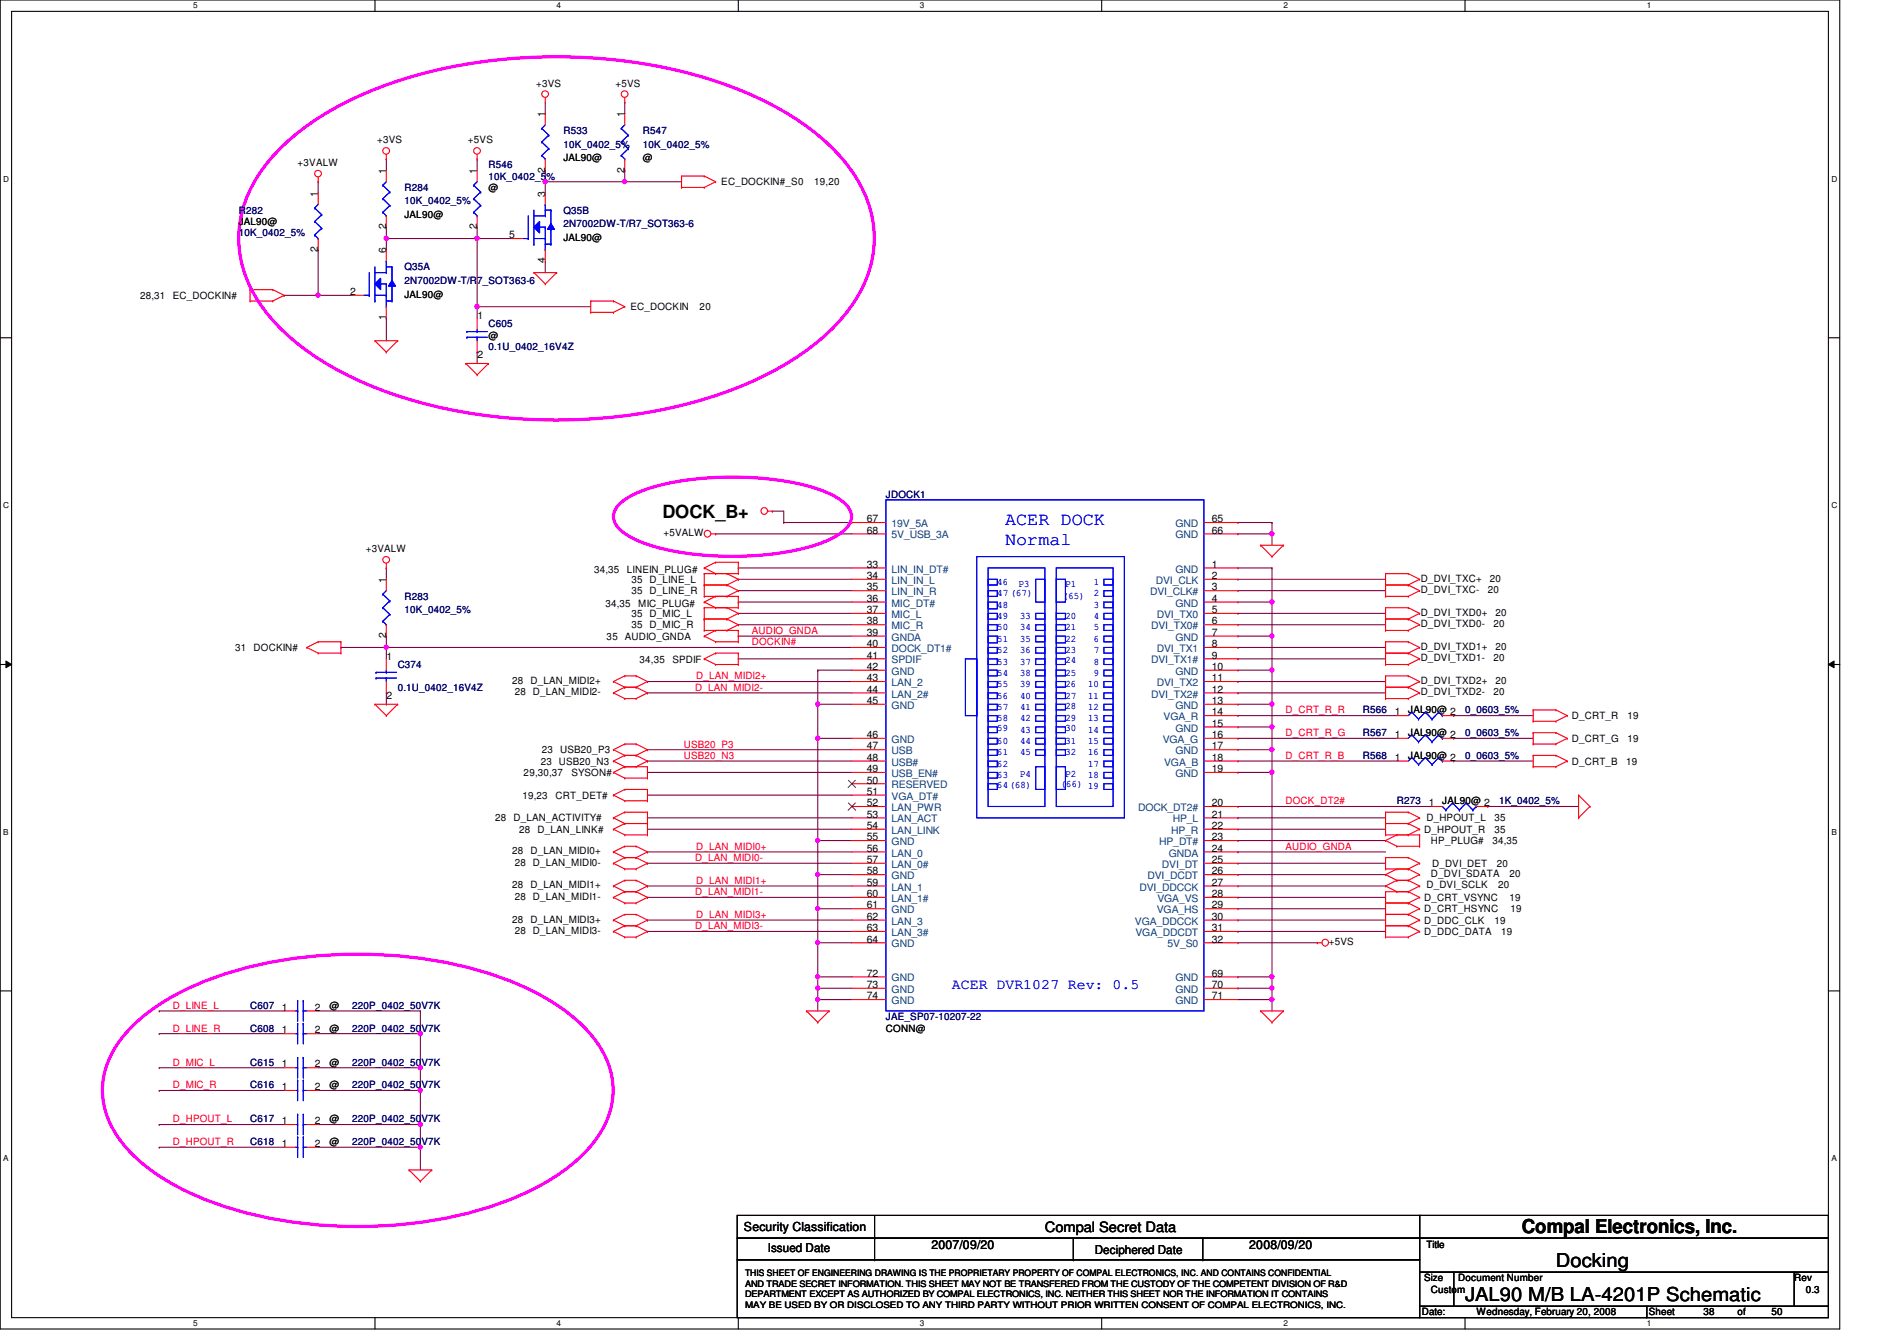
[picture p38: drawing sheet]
<svg xmlns="http://www.w3.org/2000/svg" width="297mm" height="210mm" viewBox="0 0 297 210" stroke-linecap="round" stroke-linejoin="round" font-family="sans-serif">
<defs><g id="words">
<g font-size="3">
<text x="238.3" y="193">Compal Electronics, Inc.</text>
<text x="229.4" y="203.6">JAL90 M/B LA-4201P Schematic</text>
<text x="243.6" y="198.3">Docking</text>
</g>
<text font-size="2.8" x="103.7" y="81">DOCK_B+</text>
<g font-size="2.8" fill="#00f">
<text x="157.4" y="82.3">ACER DOCK</text>
<text x="157.4" y="85.3">Normal</text>
</g>
<text font-size="2.3" fill="#00f" x="149.1" y="154.8">ACER DVR1027 Rev: 0.5</text>
<text font-size="2.2" x="163.6" y="192.8">Compal Secret Data</text>
<g font-size="1.9">
<text x="116.5" y="192.7">Security Classification</text>
<text x="120.2" y="196">Issued Date</text>
<text x="145.8" y="195.6">2007/09/20</text>
<text x="171.4" y="196.2">Deciphered Date</text>
<text x="195.6" y="195.6">2008/09/20</text>
</g>
<g font-size="1.6">
<text x="83.9" y="13.5">+3VS</text>
<text x="96.4" y="13.5">+5VS</text>
<text x="59.1" y="22.4">+3VS</text>
<text x="73.3" y="22.4">+5VS</text>
<text x="85.3" y="18.3" transform="rotate(-90 85.3 18.3)">1</text>
<text x="97.8" y="18.3" transform="rotate(-90 97.8 18.3)">1</text>
<text x="46.6" y="26">+3VALW</text>
<text x="60.4" y="27.2" transform="rotate(-90 60.4 27.2)">1</text>
<text x="74.7" y="27.2" transform="rotate(-90 74.7 27.2)">1</text>
<text x="76.5" y="29.9">@</text>
<text x="85.3" y="27" transform="rotate(-90 85.3 27)">2</text>
<text x="88.2" y="25.3">JAL90@</text>
<text x="97.8" y="27" transform="rotate(-90 97.8 27)">2</text>
<text x="100.7" y="25.3">@</text>
<text x="112.9" y="29">EC_DOCKIN#_S0</text>
<text x="127.5" y="29">19,20</text>
<text x="37.4" y="35.2">JAL90@</text>
<text x="49.8" y="30.8" transform="rotate(-90 49.8 30.8)">1</text>
<text x="60.4" y="35.9" transform="rotate(-90 60.4 35.9)">2</text>
<text x="63.3" y="34.2">JAL90@</text>
<text x="74.7" y="35.9" transform="rotate(-90 74.7 35.9)">2</text>
<text x="85.3" y="30.8" transform="rotate(-90 85.3 30.8)">3</text>
<text x="49.8" y="39.5" transform="rotate(-90 49.8 39.5)">2</text>
<text x="60.4" y="39.7" transform="rotate(-90 60.4 39.7)">6</text>
<text x="79.7" y="37.3">5</text>
<text x="85.3" y="41.2" transform="rotate(-90 85.3 41.2)">4</text>
<text x="88.2" y="37.7">JAL90@</text>
<text x="21.9" y="46.8">28,31</text>
<text x="27" y="46.8">EC_DOCKIN#</text>
<text x="54.8" y="46.2">2</text>
<text x="63.3" y="46.6">JAL90@</text>
<text x="60.4" y="50.1" transform="rotate(-90 60.4 50.1)">1</text>
<text x="74.8" y="50">1</text>
<text x="76.5" y="53">@</text>
<text x="98.7" y="48.6">EC_DOCKIN</text>
<text x="109.6" y="48.6">20</text>
<text x="74.8" y="56">2</text>
<text x="103.9" y="83.9">+5VALW</text>
<text x="135.7" y="81.7">67</text>
<text x="135.7" y="83.5">68</text>
<text x="189.7" y="81.7">65</text>
<text x="189.7" y="83.5">66</text>
<text x="57.3" y="86.4">+3VALW</text>
<text x="93" y="89.6">34,35</text>
<text x="98.2" y="89.6">LINEIN_PLUG#</text>
<text x="135.7" y="88.9">33</text>
<text x="189.7" y="88.9">1</text>
<text x="60.4" y="91.2" transform="rotate(-90 60.4 91.2)">1</text>
<text x="94.8" y="95">34,35</text>
<text x="98.9" y="91.2">35 D_LINE_L</text>
<text x="98.9" y="93">35 D_LINE_R</text>
<text x="99.9" y="95">MIC_PLUG#</text>
<text x="135.7" y="90.6">34</text>
<text x="135.7" y="92.4">35</text>
<text x="135.7" y="94.2">36</text>
<text x="135.7" y="96">37</text>
<text x="189.7" y="90.6">2</text>
<text x="189.7" y="92.4">3</text>
<text x="189.7" y="94.2">4</text>
<text x="189.7" y="96">5</text>
<text x="222.5" y="91.1">D_DVI_TXC+</text>
<text x="222.5" y="92.8">D_DVI_TXC-</text>
<text x="233" y="92.8">20</text>
<text x="233.3" y="91.1">20</text>
<text x="36.8" y="101.9">31</text>
<text x="39.7" y="101.9">DOCKIN#</text>
<text x="60.4" y="99.9" transform="rotate(-90 60.4 99.9)">2</text>
<text x="95" y="100.1">35 AUDIO_GNDA</text>
<text x="98.9" y="96.6">35 D_MIC_L</text>
<text x="98.9" y="98.3">35 D_MIC_R</text>
<text x="135.7" y="97.7">38</text>
<text x="135.7" y="99.5">39</text>
<text x="135.7" y="101.3">40</text>
<text x="189.7" y="97.7">6</text>
<text x="189.7" y="99.5">7</text>
<text x="189.7" y="101.3">8</text>
<text x="222.5" y="98.2">D_DVI_TXD0-</text>
<text x="222.5" y="96.4">D_DVI_TXD0+</text>
<text x="222.5" y="101.7">D_DVI_TXD1+</text>
<text x="233.8" y="98.2">20</text>
<text x="234.2" y="96.4">20</text>
<text x="234.2" y="101.7">20</text>
<text x="60.5" y="103.3">1</text>
<text x="80.2" y="107.1">28 D_LAN_MIDI2+</text>
<text x="100.2" y="103.8">34,35</text>
<text x="105.3" y="103.8">SPDIF</text>
<text x="135.7" y="103.1">41</text>
<text x="135.7" y="104.9">42</text>
<text x="135.7" y="106.6">43</text>
<text x="189.7" y="103.1">9</text>
<text x="189.7" y="104.9">10</text>
<text x="189.7" y="106.6">11</text>
<text x="222.5" y="103.5">D_DVI_TXD1-</text>
<text x="222.5" y="107.1">D_DVI_TXD2+</text>
<text x="233.8" y="103.5">20</text>
<text x="234.2" y="107.1">20</text>
<text x="60.5" y="109.3">2</text>
<text x="80.6" y="108.8">28 D_LAN_MIDI2-</text>
<text x="135.7" y="108.4">44</text>
<text x="135.7" y="110.2">45</text>
<text x="189.7" y="108.4">12</text>
<text x="189.7" y="110.2">13</text>
<text x="189.7" y="112">14</text>
<text x="189.7" y="113.7">15</text>
<text x="218.4" y="112">1</text>
<text x="220.5" y="111.7">JAL90@ 2</text>
<text x="222.5" y="108.8">D_DVI_TXD2-</text>
<text x="233.8" y="108.8">20</text>
<text x="246.1" y="112.6">D_CRT_R</text>
<text x="254.8" y="112.6">19</text>
<text x="84.7" y="119.7">23 USB20_N3</text>
<text x="84.8" y="117.9">23</text>
<text x="87.7" y="117.9">USB20_P3</text>
<text x="135.7" y="115.5">46</text>
<text x="135.7" y="117.3">47</text>
<text x="135.7" y="119.1">48</text>
<text x="189.7" y="115.5">16</text>
<text x="189.7" y="117.3">17</text>
<text x="189.7" y="119.1">18</text>
<text x="218.4" y="115.5">1</text>
<text x="218.4" y="119.1">1</text>
<text x="220.5" y="115.2">JAL90@ 2</text>
<text x="220.5" y="118.8">JAL90@ 2</text>
<text x="246.1" y="116.1">D_CRT_G</text>
<text x="246.1" y="119.7">D_CRT_B</text>
<text x="254.6" y="119.7">19</text>
<text x="254.8" y="116.1">19</text>
<text x="81.8" y="125">19,23</text>
<text x="82" y="121.5">29,30,37</text>
<text x="87" y="125">CRT_DET#</text>
<text x="89.5" y="121.5">SYSON#</text>
<text x="135.7" y="120.9">49</text>
<text x="135.7" y="122.6">50</text>
<text x="135.7" y="124.4">51</text>
<text x="189.7" y="120.9">19</text>
<text x="225.8" y="125.9">JAL90@ 2</text>
<text x="77.6" y="128.6">28 D_LAN_ACTIVITY#</text>
<text x="81.3" y="130.3">28</text>
<text x="84.2" y="130.3">D_LAN_LINK#</text>
<text x="135.7" y="126.2">52</text>
<text x="135.7" y="128">53</text>
<text x="135.7" y="129.8">54</text>
<text x="135.7" y="131.5">55</text>
<text x="189.7" y="126.2">20</text>
<text x="189.7" y="128">21</text>
<text x="189.7" y="129.8">22</text>
<text x="189.7" y="131.5">23</text>
<text x="223" y="130.3">D_HPOUT_R</text>
<text x="223.3" y="128.6">D_HPOUT_L</text>
<text x="223.7" y="126.2">1</text>
<text x="234" y="128.6">35</text>
<text x="234" y="130.3">35</text>
<text x="80.2" y="133.7">28 D_LAN_MIDI0+</text>
<text x="80.6" y="135.5">28 D_LAN_MIDI0-</text>
<text x="135.7" y="133.3">56</text>
<text x="135.7" y="135.1">57</text>
<text x="135.7" y="136.9">58</text>
<text x="189.7" y="133.3">24</text>
<text x="189.7" y="135.1">25</text>
<text x="189.7" y="136.9">26</text>
<text x="224.1" y="137.3">D_DVI_SDATA</text>
<text x="224.1" y="132.1">HP_PLUG#</text>
<text x="224.2" y="135.7">D_DVI_DET</text>
<text x="233.7" y="132.1">34,35</text>
<text x="234.4" y="135.7">20</text>
<text x="236.3" y="137.3">20</text>
<text x="80.2" y="139.1">28 D_LAN_MIDI1+</text>
<text x="80.6" y="140.8">28 D_LAN_MIDI1-</text>
<text x="135.7" y="138.6">59</text>
<text x="135.7" y="140.4">60</text>
<text x="135.7" y="142.2">61</text>
<text x="135.7" y="144">62</text>
<text x="189.7" y="138.6">27</text>
<text x="189.7" y="140.4">28</text>
<text x="189.7" y="142.2">29</text>
<text x="189.7" y="144">30</text>
<text x="223" y="141">D_CRT_VSYNC</text>
<text x="223" y="142.8">D_CRT_HSYNC</text>
<text x="223.3" y="139.1">D_DVI_SCLK</text>
<text x="234.6" y="139.1">20</text>
<text x="236.3" y="141">19</text>
<text x="236.5" y="142.8">19</text>
<text x="80.2" y="144.4">28 D_LAN_MIDI3+</text>
<text x="80.6" y="146.2">28 D_LAN_MIDI3-</text>
<text x="135.7" y="145.8">63</text>
<text x="135.7" y="147.5">64</text>
<text x="189.7" y="145.8">31</text>
<text x="189.7" y="147.5">32</text>
<text x="208.1" y="148">+5VS</text>
<text x="223" y="144.6">D_DDC_CLK</text>
<text x="223" y="146.3">D_DDC_DATA</text>
<text x="234" y="144.6">19</text>
<text x="235.1" y="146.3">19</text>
<text x="135.7" y="152.9">72</text>
<text x="135.7" y="154.6">73</text>
<text x="189.7" y="152.9">69</text>
<text x="189.7" y="154.6">70</text>
<text x="44.2" y="161.8">1</text>
<text x="44.2" y="158.2">1</text>
<text x="49.3" y="161.8">2</text>
<text x="49.3" y="158.2">2</text>
<text x="51.6" y="161.5">@</text>
<text x="51.6" y="157.9">@</text>
<text x="135.7" y="156.4">74</text>
<text x="138.7" y="161.5">CONN@</text>
<text x="189.7" y="156.4">71</text>
<text x="44.2" y="167.1">1</text>
<text x="49.3" y="167.1">2</text>
<text x="51.6" y="166.8">@</text>
<text x="44.2" y="170.6">1</text>
<text x="49.3" y="170.6">2</text>
<text x="51.6" y="170.3">@</text>
<text x="44.2" y="176">1</text>
<text x="44.2" y="179.5">1</text>
<text x="49.3" y="176">2</text>
<text x="49.3" y="179.5">2</text>
<text x="51.6" y="175.7">@</text>
<text x="51.6" y="179.2">@</text>
<text x="223.3" y="195.4">Title</text>
<text x="223" y="200.6">Size</text>
<text x="224.1" y="202.4">Custom</text>
<text x="228.3" y="200.6">Document Number</text>
<text x="281" y="200.6">Rev</text>
<text x="282.7" y="202.4">0.3</text>
<text x="222.6" y="205.9">Date:</text>
<text x="231.2" y="205.9">Wednesday, February 20, 2008</text>
<text x="258.2" y="205.9">Sheet</text>
<text x="266.7" y="205.9">38</text>
<text x="272.1" y="205.9">of</text>
<text x="277.4" y="205.9">50</text>
</g>
<g font-size="1.6" fill="#000080">
<text x="88.2" y="21">R533</text>
<text x="88.2" y="23.1">10K_0402_5%</text>
<text x="100.7" y="21">R547</text>
<text x="100.7" y="23.1">10K_0402_5%</text>
<text x="63.3" y="29.9">R284</text>
<text x="76.5" y="26.3">R546</text>
<text x="76.5" y="28.1">10K_0402_5%</text>
<text x="37.4" y="33.4">R282</text>
<text x="63.3" y="32">10K_0402_5%</text>
<text x="88.2" y="33.4">Q35B</text>
<text x="88.2" y="35.6">2N7002DW-T/R7_SOT363-6</text>
<text x="37.4" y="37">10K_0402_5%</text>
<text x="63.3" y="42.3">Q35A</text>
<text x="63.3" y="44.4">2N7002DW-T/R7_SOT363-6</text>
<text x="76.5" y="51.2">C605</text>
<text x="76.5" y="54.8">0.1U_0402_16V4Z</text>
<text x="138.7" y="77.9">JDOCK1</text>
<text x="63.3" y="93.9">R283</text>
<text x="63.3" y="96">10K_0402_5%</text>
<text x="62.3" y="104.6">C374</text>
<text x="62.3" y="108.1">0.1U_0402_16V4Z</text>
<text x="213.4" y="111.7">R566</text>
<text x="229.4" y="111.7">0_0603_5%</text>
<text x="213.4" y="115.2">R567</text>
<text x="213.4" y="118.8">R568</text>
<text x="229.4" y="115.2">0_0603_5%</text>
<text x="229.4" y="118.8">0_0603_5%</text>
<text x="218.7" y="125.9">R273</text>
<text x="234.7" y="125.9">1K_0402_5%</text>
<text x="39.2" y="161.5">C608</text>
<text x="39.2" y="157.9">C607</text>
<text x="55.2" y="161.5">220P_0402_50V7K</text>
<text x="55.2" y="157.9">220P_0402_50V7K</text>
<text x="138.7" y="159.7">JAE_SP07-10207-22</text>
<text x="39.2" y="166.8">C615</text>
<text x="55.2" y="166.8">220P_0402_50V7K</text>
<text x="39.2" y="170.3">C616</text>
<text x="55.2" y="170.3">220P_0402_50V7K</text>
<text x="39.2" y="175.7">C617</text>
<text x="39.2" y="179.2">C618</text>
<text x="55.2" y="175.7">220P_0402_50V7K</text>
<text x="55.2" y="179.2">220P_0402_50V7K</text>
</g>
<g font-size="1.6" fill="#004080">
<text x="139.6" y="82.5">19V_5A</text>
<text x="184.1" y="82.5">GND</text>
<text x="139.6" y="84.3">5V_USB_3A</text>
<text x="139.6" y="89.6">LIN_IN_DT#</text>
<text x="184.1" y="84.3">GND</text>
<text x="184.1" y="89.6">GND</text>
<text x="139.6" y="91.4">LIN_IN_L</text>
<text x="139.6" y="93.2">LIN_IN_R</text>
<text x="139.6" y="95">MIC_DT#</text>
<text x="180.1" y="93.2">DVI_CLK#</text>
<text x="181" y="91.4">DVI_CLK</text>
<text x="184.1" y="95">GND</text>
<text x="139.6" y="96.7">MIC_L</text>
<text x="139.6" y="98.5">MIC_R</text>
<text x="139.6" y="100.3">GNDA</text>
<text x="180.3" y="98.5">DVI_TX0#</text>
<text x="181.1" y="96.7">DVI_TX0</text>
<text x="184.1" y="100.3">GND</text>
<text x="139.6" y="102.1">DOCK_DT1#</text>
<text x="139.6" y="103.8">SPDIF</text>
<text x="139.6" y="105.6">GND</text>
<text x="139.6" y="107.4">LAN_2</text>
<text x="180.3" y="103.8">DVI_TX1#</text>
<text x="181.1" y="102.1">DVI_TX1</text>
<text x="181.1" y="107.4">DVI_TX2</text>
<text x="184.1" y="105.6">GND</text>
<text x="139.6" y="109.2">LAN_2#</text>
<text x="139.6" y="111">GND</text>
<text x="180.3" y="109.2">DVI_TX2#</text>
<text x="182.2" y="112.7">VGA_R</text>
<text x="184.1" y="111">GND</text>
<text x="139.6" y="116.3">GND</text>
<text x="139.6" y="118.1">USB</text>
<text x="139.6" y="119.8">USB#</text>
<text x="182.1" y="116.3">VGA_G</text>
<text x="182.3" y="119.8">VGA_B</text>
<text x="184.1" y="114.5">GND</text>
<text x="184.1" y="118.1">GND</text>
<text x="139.6" y="121.6">USB_EN#</text>
<text x="139.6" y="123.4">RESERVED</text>
<text x="139.6" y="125.2">VGA_DT#</text>
<text x="184.1" y="121.6">GND</text>
<text x="139.6" y="127">LAN_PWR</text>
<text x="139.6" y="128.7">LAN_ACT</text>
<text x="139.6" y="130.5">LAN_LINK</text>
<text x="178.2" y="127">DOCK_DT2#</text>
<text x="183.4" y="130.5">HP_R</text>
<text x="183.6" y="128.7">HP_L</text>
<text x="139.6" y="132.3">GND</text>
<text x="139.6" y="134.1">LAN_0</text>
<text x="139.6" y="135.8">LAN_0#</text>
<text x="139.6" y="137.6">GND</text>
<text x="179.7" y="137.6">DVI_DCDT</text>
<text x="181.5" y="132.3">HP_DT#</text>
<text x="181.9" y="135.8">DVI_DT</text>
<text x="183" y="134.1">GNDA</text>
<text x="139.6" y="139.4">LAN_1</text>
<text x="139.6" y="141.2">LAN_1#</text>
<text x="139.6" y="143">GND</text>
<text x="178.4" y="139.4">DVI_DDCCK</text>
<text x="181.1" y="143">VGA_HS</text>
<text x="181.2" y="141.2">VGA_VS</text>
<text x="139.6" y="144.7">LAN_3</text>
<text x="139.6" y="146.5">LAN_3#</text>
<text x="139.6" y="148.3">GND</text>
<text x="177.7" y="144.7">VGA_DDCCK</text>
<text x="177.8" y="146.5">VGA_DDCDT</text>
<text x="182.8" y="148.3">5V_S0</text>
<text x="139.6" y="153.6">GND</text>
<text x="139.6" y="155.4">GND</text>
<text x="184.1" y="153.6">GND</text>
<text x="184.1" y="155.4">GND</text>
<text x="139.6" y="157.2">GND</text>
<text x="184.1" y="157.2">GND</text>
</g>
<g font-size="1.6" fill="#00f">
<text x="156.2" y="91.6">46</text>
<text x="156.2" y="93.3">47 (67)</text>
<text x="156.2" y="95.1">48</text>
<text x="159.5" y="91.9">P3</text>
<text x="166.5" y="93.7">(65)</text>
<text x="166.8" y="91.9">P1</text>
<text x="171.3" y="91.6">1</text>
<text x="171.3" y="93.3">2</text>
<text x="171.3" y="95.1">3</text>
<text x="156.2" y="96.9">49</text>
<text x="156.2" y="98.7">50</text>
<text x="156.2" y="100.5">51</text>
<text x="159.7" y="96.9">33</text>
<text x="159.7" y="100.5">35</text>
<text x="159.7" y="98.7">34</text>
<text x="166.8" y="96.9">20</text>
<text x="166.8" y="98.7">21</text>
<text x="166.8" y="100.5">22</text>
<text x="171.3" y="96.9">4</text>
<text x="171.3" y="98.7">5</text>
<text x="171.3" y="100.5">6</text>
<text x="156.2" y="102.2">52</text>
<text x="156.2" y="104">53</text>
<text x="156.2" y="105.8">54</text>
<text x="156.2" y="107.6">55</text>
<text x="159.7" y="102.2">36</text>
<text x="159.7" y="104">37</text>
<text x="159.7" y="105.8">38</text>
<text x="159.7" y="107.6">39</text>
<text x="166.8" y="102.2">23</text>
<text x="166.8" y="103.8">24</text>
<text x="166.8" y="105.8">25</text>
<text x="166.8" y="107.6">26</text>
<text x="170.4" y="107.6">10</text>
<text x="171.3" y="102.2">7</text>
<text x="171.3" y="104">8</text>
<text x="171.3" y="105.8">9</text>
<text x="156.2" y="109.3">56</text>
<text x="156.2" y="111.1">57</text>
<text x="156.2" y="112.9">58</text>
<text x="159.7" y="111.1">41</text>
<text x="159.7" y="109.3">40</text>
<text x="159.7" y="112.9">42</text>
<text x="166.8" y="109.3">27</text>
<text x="166.8" y="110.9">28</text>
<text x="166.8" y="112.9">29</text>
<text x="170.4" y="109.3">11</text>
<text x="170.4" y="111.1">12</text>
<text x="170.4" y="112.9">13</text>
<text x="156.2" y="114.5">59</text>
<text x="156.2" y="116.5">60</text>
<text x="156.2" y="118.2">61</text>
<text x="159.7" y="116.5">44</text>
<text x="159.7" y="118.2">45</text>
<text x="159.7" y="114.7">43</text>
<text x="166.8" y="114.5">30</text>
<text x="166.8" y="116.5">31</text>
<text x="166.8" y="118.2">32</text>
<text x="170.4" y="114.7">14</text>
<text x="170.4" y="116.5">15</text>
<text x="170.4" y="118.2">16</text>
<text x="156.2" y="121.8">63</text>
<text x="156.2" y="123.4">64(68)</text>
<text x="156.2" y="120">62</text>
<text x="159.7" y="121.6">P4</text>
<text x="166.1" y="123.2">(66) 19</text>
<text x="166.8" y="121.6">P2</text>
<text x="170.4" y="120">17</text>
<text x="170.4" y="121.8">18</text>
</g>
<g font-size="1.6" fill="#f00">
<text x="117.7" y="99.2">AUDIO_GNDA</text>
<text x="117.7" y="101">DOCKIN#</text>
<text x="109" y="106.3">D_LAN_MIDI2+</text>
<text x="108.8" y="108.1">D_LAN_MIDI2-</text>
<text x="201.3" y="111.7">D_CRT_R_R</text>
<text x="107.1" y="117">USB20_P3</text>
<text x="107.1" y="118.8">USB20_N3</text>
<text x="201.3" y="115.2">D_CRT_R_G</text>
<text x="201.3" y="118.8">D_CRT_R_B</text>
<text x="201.3" y="125.9">DOCK_DT2#</text>
<text x="108.8" y="134.8">D_LAN_MIDI0-</text>
<text x="109" y="133">D_LAN_MIDI0+</text>
<text x="201.3" y="133">AUDIO_GNDA</text>
<text x="108.8" y="140.1">D_LAN_MIDI1-</text>
<text x="109" y="138.3">D_LAN_MIDI1+</text>
<text x="109" y="143.7">D_LAN_MIDI3+</text>
<text x="108.8" y="145.5">D_LAN_MIDI3-</text>
<text x="27" y="157.9">D_LINE_L</text>
<text x="27" y="161.5">D_LINE_R</text>
<text x="27" y="166.8">D_MIC_L</text>
<text x="27" y="170.3">D_MIC_R</text>
<text x="27" y="175.7">D_HPOUT_L</text>
<text x="27" y="179.2">D_HPOUT_R</text>
</g>
<g font-size="1.4">
<text x="116.7" y="199.7">THIS SHEET OF ENGINEERING DRAWING IS THE PROPRIETARY PROPERTY OF COMPAL ELECTRONICS, INC. AND CONTAINS CONFIDENTIAL</text>
<text x="116.7" y="201.4">AND TRADE SECRET INFORMATION. THIS SHEET MAY NOT BE TRANSFERED FROM THE CUSTODY OF THE COMPETENT DIVISION OF R&amp;D</text>
<text x="116.7" y="203">DEPARTMENT EXCEPT AS AUTHORIZED BY COMPAL ELECTRONICS, INC. NEITHER THIS SHEET NOR THE INFORMATION IT CONTAINS</text>
<text x="116.7" y="204.7">MAY BE USED BY OR DISCLOSED TO ANY THIRD PARTY WITHOUT PRIOR WRITTEN CONSENT OF COMPAL ELECTRONICS, INC.</text>
</g>
<g font-size="1.3">
<text x="30.3" y="1.3">5</text>
<text x="87.2" y="1.3">4</text>
<text x="144.1" y="1.3">3</text>
<text x="201" y="1.3">2</text>
<text x="257.8" y="1.3">1</text>
<text x=".5" y="28.4">D</text>
<text x="286.8" y="28.4">D</text>
<text x=".5" y="79.5">C</text>
<text x="286.8" y="79.5">C</text>
<text x=".5" y="130.7">B</text>
<text x="286.8" y="130.7">B</text>
<text x=".5" y="181.8">A</text>
<text x="286.8" y="181.8">A</text>
<text x="30.3" y="207.6">5</text>
<text x="87.2" y="207.6">4</text>
<text x="144.1" y="207.6">3</text>
<text x="201" y="207.6">2</text>
<text x="257.8" y="207.6">1</text>
</g>
</g></defs>
<path d="M0 0h288.1v208h-288.1zM1.8 1.8h284.5v204.4h-284.5z" fill="none" stroke="#000" stroke-width=".17"/>
<g fill="#fff">
<path d="M30.3 .2h.6v1.4h-.6z"/>
<path d="M30.3 206.4h.6v1.4h-.6z"/>
</g>
<path d="M58.7 0v1.8M58.7 206.2v1.8" fill="none" stroke="#000" stroke-width=".17"/>
<g fill="#fff">
<path d="M87.2 .2h.6v1.4h-.6z"/>
<path d="M87.2 206.4h.6v1.4h-.6z"/>
</g>
<path d="M115.6 0v1.8M115.6 206.2v1.8" fill="none" stroke="#000" stroke-width=".17"/>
<g fill="#fff">
<path d="M144.1 .2h.6v1.4h-.6z"/>
<path d="M144.1 206.4h.6v1.4h-.6z"/>
</g>
<path d="M172.5 0v1.8M172.5 206.2v1.8" fill="none" stroke="#000" stroke-width=".17"/>
<g fill="#fff">
<path d="M201 .2h.6v1.4h-.6z"/>
<path d="M201 206.4h.6v1.4h-.6z"/>
</g>
<path d="M229.4 0v1.8M229.4 206.2v1.8" fill="none" stroke="#000" stroke-width=".17"/>
<g fill="#fff">
<path d="M257.8 .2h.7v1.4h-.7z"/>
<path d="M257.8 206.4h.7v1.4h-.7z"/>
<path d="M.5 27.3h.9v1.4h-.9z"/>
<path d="M286.8 27.3h.9v1.4h-.9z"/>
<path d="M.5 78.4h.9v1.4h-.9z"/>
<path d="M286.8 78.4h.9v1.4h-.9z"/>
</g>
<path d="M0 52.9h1.8M286.3 52.9h1.8" fill="none" stroke="#000" stroke-width=".17"/>
<g fill="#fff">
<path d="M.5 129.5h.8v1.4h-.8z"/>
<path d="M286.8 129.5h.8v1.4h-.8z"/>
</g>
<path d="M0 104h1.8M286.3 104h1.8" fill="none" stroke="#000" stroke-width=".17"/>
<path d="M.9 103.5l.9 .5-.9 .5zM286.3 104l.9-.5v1z" fill="#000"/>
<path d="M.9 103.5l.9 .5-.9 .5zM286.3 104l.9-.5v1z" fill="none" stroke="#000" stroke-width=".16"/>
<g fill="#fff">
<path d="M.5 180.6h.8v1.4h-.8z"/>
<path d="M286.8 180.6h.8v1.4h-.8z"/>
</g>
<path d="M0 155.1h1.8M286.3 155.1h1.8" fill="none" stroke="#000" stroke-width=".17"/>
<path d="M193.8 81.8h.1M193.8 83.6h.1M193.8 81.8h5.4M193.8 83.6h5.4M199.2 83.6h.1M199.2 83.6v1.7" fill="none" stroke="#800040" stroke-width=".17"/>
<circle cx="199.1" cy="83.5" r=".32" fill="#f0f"/>
<circle cx="199.1" cy="83.5" r=".32" fill="none" stroke="#f0f" stroke-width=".17"/>
<path d="M128.1 152.9h.1M128.1 152.9h5.3M128.1 152.9v1.8" fill="none" stroke="#800040" stroke-width=".17"/>
<circle cx="128" cy="152.9" r=".32" fill="#f0f"/>
<circle cx="128" cy="152.9" r=".32" fill="none" stroke="#f0f" stroke-width=".17"/>
<path d="M128.1 154.7h.1M128.1 154.7h5.3" fill="none" stroke="#800040" stroke-width=".17"/>
<circle cx="128" cy="154.7" r=".32" fill="#f0f"/>
<circle cx="128" cy="154.7" r=".32" fill="none" stroke="#f0f" stroke-width=".17"/>
<path d="M128.1 156.5h.1M128.1 156.5v1.7" fill="none" stroke="#800040" stroke-width=".17"/>
<circle cx="128" cy="156.4" r=".32" fill="#f0f"/>
<circle cx="128" cy="156.4" r=".32" fill="none" stroke="#f0f" stroke-width=".17"/>
<path d="M193.8 152.9h.1M193.8 152.9h5.4M199.2 156.5h.1M199.2 156.5v1.7" fill="none" stroke="#800040" stroke-width=".17"/>
<circle cx="199.1" cy="156.4" r=".32" fill="#f0f"/>
<circle cx="199.1" cy="156.4" r=".32" fill="none" stroke="#f0f" stroke-width=".17"/>
<path d="M193.8 154.7h.1M193.8 154.7h5.4" fill="none" stroke="#800040" stroke-width=".17"/>
<circle cx="199.1" cy="154.7" r=".32" fill="#f0f"/>
<circle cx="199.1" cy="154.7" r=".32" fill="none" stroke="#f0f" stroke-width=".17"/>
<path d="M199.2 152.9h.1M199.2 152.9v1.8" fill="none" stroke="#800040" stroke-width=".17"/>
<circle cx="199.1" cy="152.9" r=".32" fill="#f0f"/>
<circle cx="199.1" cy="152.9" r=".32" fill="none" stroke="#f0f" stroke-width=".17"/>
<g fill="none" stroke="#800040" stroke-width=".17">
<path d="M112.1 83.6h.1M112.1 83.6h21.3M120.9 80h.1M120.9 80h1.8M193.8 92.5h.1M193.8 90.7h.1M193.8 96h.1M193.8 97.8h.1M193.8 88.9h.1M193.8 94.2h.1M193.8 92.5h23.2M193.8 90.7h23.2"/>
<path d="M193.8 96h23.2M193.8 97.8h23.2M193.8 88.9h5.4M193.8 94.2h5.4M199.2 81.8h.1M199.2 88.9h.1M199.2 94.2h.1M199.2 81.8v1.8M199.2 88.9v10.7M193.8 112h.1M193.8 115.6h.1M193.8 119.1h.1"/>
<path d="M193.8 101.3h.1M193.8 103.1h.1M193.8 108.5h.1M193.8 106.7h.1M193.8 112h24.9M193.8 115.6h24.9M193.8 119.1h24.9M193.8 101.3h23.2M193.8 103.1h23.2M193.8 108.5h23.2M193.8 106.7h23.2M193.8 136.9h.1"/>
<path d="M193.8 138.7h.1M193.8 135.1h.1M193.8 136.9h23.2M193.8 138.7h23.2M193.8 135.1h23.2M193.8 140.5h.1M193.8 142.2h.1M193.8 144h.1M193.8 145.8h.1M193.8 147.6h.1M193.8 140.5h23.2M193.8 142.2h23.2"/>
<path d="M193.8 144h23.2M193.8 145.8h23.2M193.8 147.6h12.5"/>
</g>
<circle cx="199.1" cy="94.2" r=".32" fill="#f0f"/>
<circle cx="199.1" cy="94.2" r=".32" fill="none" stroke="#f0f" stroke-width=".17"/>
<path d="M193.8 99.6h.1M193.8 99.6h5.4M199.2 99.6h.1M199.2 99.6v5.3" fill="none" stroke="#800040" stroke-width=".17"/>
<circle cx="199.1" cy="99.5" r=".32" fill="#f0f"/>
<circle cx="199.1" cy="99.5" r=".32" fill="none" stroke="#f0f" stroke-width=".17"/>
<path d="M193.8 104.9h.1M193.8 104.9h5.4M199.2 104.9h.1M199.2 104.9v5.3" fill="none" stroke="#800040" stroke-width=".17"/>
<circle cx="199.1" cy="104.9" r=".32" fill="#f0f"/>
<circle cx="199.1" cy="104.9" r=".32" fill="none" stroke="#f0f" stroke-width=".17"/>
<path d="M193.8 110.2h.1M193.8 110.2h5.4M199.2 110.2h.1M199.2 110.2v3.6" fill="none" stroke="#800040" stroke-width=".17"/>
<circle cx="199.1" cy="110.2" r=".32" fill="#f0f"/>
<circle cx="199.1" cy="110.2" r=".32" fill="none" stroke="#f0f" stroke-width=".17"/>
<path d="M193.8 113.8h.1M193.8 113.8h5.4M199.2 113.8h.1M199.2 113.8v3.5" fill="none" stroke="#800040" stroke-width=".17"/>
<circle cx="199.1" cy="113.8" r=".32" fill="#f0f"/>
<circle cx="199.1" cy="113.8" r=".32" fill="none" stroke="#f0f" stroke-width=".17"/>
<path d="M193.8 117.3h.1M193.8 117.3h5.4M199.2 117.3h.1M199.2 117.3v3.6" fill="none" stroke="#800040" stroke-width=".17"/>
<circle cx="199.1" cy="117.3" r=".32" fill="#f0f"/>
<circle cx="199.1" cy="117.3" r=".32" fill="none" stroke="#f0f" stroke-width=".17"/>
<g fill="none" stroke="#800040" stroke-width=".17">
<path d="M101.4 108.5h.1M101.4 106.7h.1M101.4 108.5h32M101.4 106.7h32M128.1 104.9h.1M128.1 110.2h.1M128.1 104.9h5.3M128.1 104.9v10.7M128.1 110.2h5.3M101.4 128h.1M101.4 129.8h.1M101.4 133.3h.1"/>
<path d="M101.4 135.1h.1M101.4 138.7h.1M101.4 120.9h.1M101.4 120.9h32M101.4 128h32M101.4 129.8h32M101.4 133.3h32M101.4 135.1h32M101.4 138.7h32M193.8 120.9h.1M193.8 120.9h5.4M101.4 140.5h.1"/>
<path d="M101.4 145.8h.1M101.4 144h.1M101.4 140.5h32M101.4 145.8h32M101.4 144h32"/>
</g>
<circle cx="128" cy="110.2" r=".32" fill="#f0f"/>
<circle cx="128" cy="110.2" r=".32" fill="none" stroke="#f0f" stroke-width=".17"/>
<path d="M128.1 115.6h.1M128.1 115.6h5.3M128.1 115.6v16" fill="none" stroke="#800040" stroke-width=".17"/>
<circle cx="128" cy="115.5" r=".32" fill="#f0f"/>
<circle cx="128" cy="115.5" r=".32" fill="none" stroke="#f0f" stroke-width=".17"/>
<path d="M128.1 131.6h.1M128.1 131.6h5.3M128.1 131.6v5.3" fill="none" stroke="#800040" stroke-width=".17"/>
<circle cx="128" cy="131.5" r=".32" fill="#f0f"/>
<circle cx="128" cy="131.5" r=".32" fill="none" stroke="#f0f" stroke-width=".17"/>
<path d="M128.1 136.9h.1M128.1 136.9h5.3M128.1 136.9v5.3" fill="none" stroke="#800040" stroke-width=".17"/>
<circle cx="128" cy="136.9" r=".32" fill="#f0f"/>
<circle cx="128" cy="136.9" r=".32" fill="none" stroke="#f0f" stroke-width=".17"/>
<path d="M128.1 142.2h.1M128.1 142.2h5.3M128.1 142.2v5.4" fill="none" stroke="#800040" stroke-width=".17"/>
<circle cx="128" cy="142.2" r=".32" fill="#f0f"/>
<circle cx="128" cy="142.2" r=".32" fill="none" stroke="#f0f" stroke-width=".17"/>
<g fill="none" stroke="#800040" stroke-width=".17">
<path d="M115.6 96h.1M115.6 97.8h.1M115.6 94.2h.1M115.6 88.9h.1M115.6 92.5h.1M115.6 90.7h.1M115.6 99.6h.1M115.6 96h17.8M115.6 97.8h17.8M115.6 94.2h17.8M115.6 88.9h17.8M115.6 92.5h17.8"/>
<path d="M115.6 90.7h17.8M115.6 99.6h17.8M115.6 103.1h.1M115.6 103.1h17.8M193.8 133.3h.1M193.8 129.8h.1M193.8 128h.1M193.8 131.6h.1M193.8 126.2h.1M193.8 133.3h23.2M193.8 129.8h23.2M193.8 128h23.2"/>
<path d="M193.8 131.6h23.2M193.8 126.2h30.3M199.2 120.9h.1M199.2 120.9v32M233 126.2h.1M233 126.2h14.2M128.1 147.6h.1M128.1 147.6h5.3"/>
</g>
<circle cx="199.1" cy="120.9" r=".32" fill="#f0f"/>
<circle cx="199.1" cy="120.9" r=".32" fill="none" stroke="#f0f" stroke-width=".17"/>
<path d="M128.1 147.6h.1M128.1 147.6v5.3" fill="none" stroke="#800040" stroke-width=".17"/>
<circle cx="128" cy="147.5" r=".32" fill="#f0f"/>
<circle cx="128" cy="147.5" r=".32" fill="none" stroke="#f0f" stroke-width=".17"/>
<path d="M60.5 101.3h.1M60.5 101.3h72.9" fill="none" stroke="#800040" stroke-width=".17"/>
<circle cx="60.5" cy="101.3" r=".32" fill="#f0f"/>
<circle cx="60.5" cy="101.3" r=".32" fill="none" stroke="#f0f" stroke-width=".17"/>
<g fill="none" stroke="#800040" stroke-width=".17">
<path d="M60.5 35.6h.1M60.5 35.6v1.7M74.7 37.3h.1M74.7 37.3h5.3M60.5 99.6h.1M60.5 88.9h.1M60.5 88.9v1.8M60.5 99.6v3.5M122.7 81.8h.1M122.7 80v1.8M122.7 81.8h10.7M133.4 81.8h.1"/>
<path d="M53.4 101.3h.1M53.4 101.3h7.1M60.5 101.3h.1M60.5 110.2h.1M60.5 108.5v1.7M101.4 117.3h.1M101.4 119.1h.1M101.4 117.3h32M101.4 119.1h32M101.4 124.5h.1M101.4 124.5h32"/>
</g>
<circle cx="74.7" cy="37.3" r=".32" fill="#f0f"/>
<circle cx="74.7" cy="37.3" r=".32" fill="none" stroke="#f0f" stroke-width=".17"/>
<path d="M49.8 46.2h.1M49.8 46.2h5.4" fill="none" stroke="#800040" stroke-width=".17"/>
<circle cx="49.8" cy="46.2" r=".32" fill="#f0f"/>
<circle cx="49.8" cy="46.2" r=".32" fill="none" stroke="#f0f" stroke-width=".17"/>
<path d="M49.8 28.4h.1M49.8 39.1h.1M49.8 28.4v1.8M49.8 39.1v7.1h-5.3M60.5 37.3h.1M60.5 37.3v1.8M44.5 46.2h.1" fill="none" stroke="#800040" stroke-width=".17"/>
<circle cx="60.5" cy="37.3" r=".32" fill="#f0f"/>
<circle cx="60.5" cy="37.3" r=".32" fill="none" stroke="#f0f" stroke-width=".17"/>
<g fill="none" stroke="#800040" stroke-width=".17">
<path d="M85.4 17.8h.1M85.4 16v1.8M97.8 16h.1M97.8 16v1.8M60.5 24.9h.1M60.5 37.3h.1M60.5 24.9v1.8M74.7 24.9h.1M74.7 35.6h.1M74.7 24.9v1.8M74.7 35.6v1.7h-14.2M85.4 26.7h.1"/>
<path d="M85.4 28.4h.1M85.4 26.7v3.5M97.8 28.4h.1M97.8 26.7h.1M97.8 28.4h8.9M97.8 26.7v1.7M60.5 49.8h.1M60.5 49.8v3.5M85.4 40.9h.1M85.4 40.9v1.8"/>
</g>
<circle cx="97.8" cy="28.4" r=".32" fill="#f0f"/>
<circle cx="97.8" cy="28.4" r=".32" fill="none" stroke="#f0f" stroke-width=".17"/>
<path d="M85.4 28.4h.1M85.4 28.4h12.4" fill="none" stroke="#800040" stroke-width=".17"/>
<circle cx="85.4" cy="28.4" r=".32" fill="#f0f"/>
<circle cx="85.4" cy="28.4" r=".32" fill="none" stroke="#f0f" stroke-width=".17"/>
<path d="M74.7 48h.1M74.7 48h17.8" fill="none" stroke="#800040" stroke-width=".17"/>
<circle cx="74.7" cy="48" r=".32" fill="#f0f"/>
<circle cx="74.7" cy="48" r=".32" fill="none" stroke="#f0f" stroke-width=".17"/>
<g fill="none" stroke="#800040" stroke-width=".17">
<path d="M74.7 37.3h.1M74.7 37.3v12.5M74.7 55.1h.1M74.7 48h.1M74.7 55.1v1.8M24.9 158.2h.1M24.9 158.2h19.6M128.1 156.5h.1M128.1 154.7h.1M128.1 156.5h5.3M128.1 154.7v1.8M193.8 156.5h5.4"/>
<path d="M199.2 156.5h.1M199.2 154.7h.1M199.2 154.7v1.8M24.9 176h.1M24.9 179.6h.1M24.9 167.1h.1M24.9 170.7h.1M24.9 161.8h.1M24.9 176h19.6M24.9 179.6h19.6M24.9 167.1h19.6M24.9 170.7h19.6"/>
<path d="M24.9 161.8h19.6M49.8 179.6h16M65.8 179.6h.1"/>
</g>
<circle cx="65.8" cy="179.6" r=".32" fill="#f0f"/>
<circle cx="65.8" cy="179.6" r=".32" fill="none" stroke="#f0f" stroke-width=".17"/>
<path d="M49.8 176h16M49.8 167.1h16M49.8 170.7h16M65.8 176h.1M65.8 179.6h.1M65.8 170.7h.1M65.8 167.1h.1M65.8 167.1v12.5" fill="none" stroke="#800040" stroke-width=".17"/>
<circle cx="65.8" cy="170.7" r=".32" fill="#f0f"/>
<circle cx="65.8" cy="170.7" r=".32" fill="none" stroke="#f0f" stroke-width=".17"/>
<circle cx="65.8" cy="176" r=".32" fill="#f0f"/>
<circle cx="65.8" cy="176" r=".32" fill="none" stroke="#f0f" stroke-width=".17"/>
<path d="M49.8 158.2h16M65.8 158.2h.1M65.8 158.2v8.9M49.8 161.8h16M65.8 161.8h.1M65.8 167.1h.1" fill="none" stroke="#800040" stroke-width=".17"/>
<circle cx="65.8" cy="161.8" r=".32" fill="#f0f"/>
<circle cx="65.8" cy="161.8" r=".32" fill="none" stroke="#f0f" stroke-width=".17"/>
<circle cx="65.8" cy="167.1" r=".32" fill="#f0f"/>
<circle cx="65.8" cy="167.1" r=".32" fill="none" stroke="#f0f" stroke-width=".17"/>
<path d="M227.6 115.6h.1M227.6 119.1h.1M227.6 112h.1M227.6 115.6h12.5M227.6 119.1h12.5M227.6 112h12.5M65.8 179.6h.1M65.8 179.6v3.5" fill="none" stroke="#800040" stroke-width=".17"/>
<g fill="none" stroke="#f00" stroke-width=".17">
<path d="M85.4 16h.1M85.4 15.3v.7M97.8 16h.1M97.8 15.3v.7M49.8 28.4h.1M49.8 27.7v.7M60.5 24.9h.1M60.5 24.2v.7M74.7 24.9h.1M74.7 24.2v.7M106.7 27.6h.1M106.7 29.3h.1"/>
<path d="M106.7 27.6h3.6M106.7 27.6v1.7M106.7 29.3h3.6M110.3 27.6h.1M110.3 29.3h.1M110.3 27.6l1.8 .8M112.1 28.4h.1M112.1 28.4l-1.8 .9M39.2 47.1h.1M39.2 45.3h.1M39.2 45.3h3.5M39.2 47.1h3.5"/>
<path d="M39.2 45.3v1.8M42.7 45.3h.1M42.7 47.1h.1M42.7 45.3l1.8 .9M44.5 46.2h.1M44.5 46.2l-1.8 .9M58.7 53.3h.1M58.7 53.3h3.6M58.7 53.3l1.8 1.8M60.5 55.1h.1M62.3 53.3h.1M62.3 53.3l-1.8 1.8"/>
<path d="M72.9 56.9h.1M72.9 56.9h3.6M72.9 56.9l1.8 1.8M74.7 58.7h.1M76.5 56.9h.1M76.5 56.9l-1.8 1.8M83.6 42.7h.1M83.6 42.7h3.6M83.6 42.7l1.8 1.7M85.4 44.4h.1M87.2 42.7h.1M87.2 42.7l-1.8 1.7"/>
<path d="M92.5 47.1h.1M92.5 48.9h.1M92.5 47.1h3.6M92.5 47.1v1.8M92.5 48.9h3.6M96.1 47.1h.1M96.1 48.9h.1M96.1 47.1l1.7 .9M97.8 48h.1M97.8 48l-1.7 .9M60.5 88.9h.1M60.5 88.2v.7"/>
<path d="M110.3 91.6h.1M110.3 89.8h.1M110.3 93.3h.1M110.3 88.9h.1M110.3 94.2h.1M110.3 96.9h.1M110.3 95.1h.1M110.3 98.7h.1M110.3 99.6h.1M110.3 91.6h3.5M110.3 89.8h5.3M110.3 93.3h5.3"/>
<path d="M110.3 98.7h5.3M110.3 96.9h3.5M110.3 95.1h5.3M110.3 89.8v3.5M110.3 95.1v3.6M110.3 88.9l1.8 .9M110.3 94.2l1.8 .9M110.3 99.6l1.8 .9M111.3 83.6h.8M112.1 88h.1M112.1 89.8h.1M112.1 93.3h.1"/>
<path d="M112.1 95.1h.1M112.1 98.7h.1M112.1 83.6h.1M112.1 88l-1.8 .9M112.1 88h3.5M112.1 93.3l-1.8 .9M112.1 98.7l-1.8 .9M113.8 89.8h.1M113.8 91.6h.1M113.8 93.3h.1M113.8 95.1h.1M113.8 96.9h.1"/>
<path d="M113.8 98.7h.1M113.8 89.8l1.8 .9M113.8 91.6l1.8 .9M113.8 95.1l1.8 .9M113.8 96.9l1.8 .9M115.6 90.7h.1M115.6 92.5h.1M115.6 88h.1M115.6 89.8h.1M115.6 93.3h.1M115.6 95.1h.1M115.6 96h.1"/>
<path d="M115.6 97.8h.1M115.6 98.7h.1M115.6 88v1.8M115.6 93.3v1.8M115.6 98.7v1.8M115.6 90.7l-1.8 .9M115.6 92.5l-1.8 .8M115.6 96l-1.8 .9M115.6 97.8l-1.8 .9M120.2 80h.7M120.9 80h.1M197.4 85.3h.1"/>
<path d="M197.4 85.3h3.6M197.4 85.3l1.8 1.8M199.2 87.1h.1M201 85.3h.1M201 85.3l-1.8 1.8M217 89.8h.1M217 91.6h.1M217 93.3h.1M217 96.9h.1M217 98.7h.1M217 95.1h.1M217 89.8v3.5"/>
<path d="M217 95.1v3.6M217 91.6h3.5M217 89.8h3.5M217 93.3h3.5M217 98.7h3.5M217 96.9h3.5M217 95.1h3.5M220.5 91.6h.1M220.5 89.8h.1M220.5 93.3h.1M220.5 98.7h.1M220.5 96.9h.1"/>
<path d="M220.5 95.1h.1M220.5 89.8l1.8 .9M220.5 91.6l1.8 .9M220.5 96.9l1.8 .9M220.5 95.1l1.8 .9M222.3 90.7h.1M222.3 92.5h.1M222.3 97.8h.1M222.3 96h.1M222.3 90.7l-1.8 .9M222.3 92.5l-1.8 .8M222.3 97.8l-1.8 .9"/>
<path d="M222.3 96l-1.8 .9M48 101.3h.1M48 101.3l1.8 .9M49.8 100.5h.1M49.8 102.2h.1M49.8 102.2h3.6M49.8 100.5h3.6M49.8 100.5l-1.8 .8M53.4 100.5h.1M53.4 102.2h.1M53.4 100.5v1.7M58.7 110.2h.1"/>
<path d="M58.7 110.2h3.6M58.7 110.2l1.8 1.8M60.5 112h.1M62.3 110.2h.1M62.3 110.2l-1.8 1.8M96.1 106.7h.1M96.1 108.5h.1M96.1 117.3h.1M96.1 119.1h.1M96.1 106.7l1.7 .9M96.1 108.5l1.7 .8M96.1 117.3l1.7 .9"/>
<path d="M96.1 119.1l1.7 .9M97.8 107.6h.1M97.8 105.8h.1M97.8 109.3h.1M97.8 116.5h.1M97.8 118.2h.1M97.8 107.6h1.8M97.8 105.8h1.8M97.8 109.3h1.8M97.8 105.8l-1.7 .9M97.8 107.6l-1.7 .9M97.8 116.5l-1.7 .8"/>
<path d="M97.8 116.5h1.8M97.8 118.2h1.8M97.8 118.2l-1.7 .9M99.6 107.6h.1M99.6 105.8h.1M99.6 109.3h.1M99.6 116.5h.1M99.6 118.2h.1M99.6 105.8l1.8 .9M99.6 107.6l1.8 .9M99.6 116.5l1.8 .8M99.6 118.2l1.8 .9"/>
<path d="M101.4 106.7h.1M101.4 108.5h.1M101.4 117.3h.1M101.4 119.1h.1M101.4 106.7l-1.8 .9M101.4 108.5l-1.8 .8M101.4 117.3l-1.8 .9M101.4 119.1l-1.8 .9M110.3 103.1h.1M110.3 103.1l1.8 .9M112.1 102.2h.1M112.1 104h.1"/>
<path d="M112.1 100.5h.1M112.1 102.2h3.5M112.1 100.5h3.5M112.1 104h3.5M112.1 102.2l-1.8 .9M115.6 102.2h.1M115.6 104h.1M115.6 100.5h.1M115.6 102.2v1.8M217 100.5h.1M217 102.2h.1M217 104h.1"/>
<path d="M217 105.8h.1M217 107.6h.1M217 109.3h.1M217 100.5v3.5M217 105.8v3.5M217 102.2h3.5M217 100.5h3.5M217 104h3.5M217 107.6h3.5M217 105.8h3.5M217 109.3h3.5M220.5 102.2h.1"/>
<path d="M220.5 100.5h.1M220.5 104h.1M220.5 107.6h.1M220.5 105.8h.1M220.5 109.3h.1M220.5 100.5l1.8 .8M220.5 102.2l1.8 .9M220.5 105.8l1.8 .9M220.5 107.6l1.8 .9M222.3 101.3h.1M222.3 103.1h.1M222.3 106.7h.1"/>
<path d="M222.3 108.5h.1M222.3 101.3l-1.8 .9M222.3 103.1l-1.8 .9M222.3 106.7l-1.8 .9M222.3 108.5l-1.8 .8M240.1 116.5h.1M240.1 114.7h.1M240.1 118.2h.1M240.1 112.9h.1M240.1 111.1h.1M240.1 116.5h3.5M240.1 118.2h3.5"/>
<path d="M240.1 114.7h3.5M240.1 111.1v1.8M240.1 114.7v1.8M240.1 118.2v1.8M240.1 111.1h3.5M240.1 112.9h3.5M243.6 114.7h.1M243.6 116.5h.1M243.6 118.2h.1M243.6 111.1h.1M243.6 112.9h.1M243.6 114.7l1.8 .9"/>
<path d="M243.6 118.2l1.8 .9M243.6 111.1l1.8 .9M245.4 115.6h.1M245.4 119.1h.1M245.4 112h.1M245.4 115.6l-1.8 .9M245.4 119.1l-1.8 .9M245.4 112l-1.8 .9M96.1 120.9h.1M96.1 128h.1M96.1 129.8h.1M96.1 133.3h.1"/>
<path d="M96.1 135.1h.1M96.1 138.7h.1M96.1 124.5h.1M96.1 120.9l1.7 .9M96.1 128l1.7 .9M96.1 129.8l1.7 .9M96.1 133.3l1.7 .9M96.1 135.1l1.7 .9M96.1 138.7l1.7 .9M96.1 124.5l1.7 .8M97.8 120h.1M97.8 121.8h.1"/>
<path d="M97.8 127.1h.1M97.8 128.9h.1M97.8 130.7h.1M97.8 134.2h.1M97.8 132.5h.1M97.8 136h.1M97.8 139.6h.1M97.8 137.8h.1M97.8 123.6h.1M97.8 125.3h.1M97.8 120l-1.7 .9M97.8 120h3.6"/>
<path d="M97.8 121.8h3.6M97.8 139.6h1.8M97.8 137.8h1.8M97.8 136h1.8M97.8 134.2h1.8M97.8 127.1l-1.7 .9M97.8 127.1h3.6M97.8 128.9h3.6M97.8 128.9l-1.7 .9M97.8 130.7h3.6M97.8 132.5h1.8M97.8 132.5l-1.7 .8"/>
<path d="M97.8 134.2l-1.7 .9M97.8 137.8l-1.7 .9M97.8 139.6l-1.7 .9M97.8 123.6h3.6M97.8 123.6l-1.7 .9M97.8 125.3h3.6M99.6 134.2h.1M99.6 132.5h.1M99.6 136h.1M99.6 139.6h.1M99.6 137.8h.1M99.6 120h.1"/>
<path d="M99.6 132.5l1.8 .8M99.6 134.2l1.8 .9M99.6 137.8l1.8 .9M99.6 139.6l1.8 .9M101.4 120h.1M101.4 121.8h.1M101.4 127.1h.1M101.4 128.9h.1M101.4 130.7h.1M101.4 133.3h.1M101.4 135.1h.1M101.4 138.7h.1"/>
<path d="M101.4 125.3h.1M101.4 123.6h.1M101.4 120v1.8M101.4 123.6v1.7M101.4 127.1v3.6M101.4 133.3l-1.8 .9M101.4 135.1l-1.8 .9M101.4 138.7l-1.8 .9M217 139.6h.1M217 138.7h.1M217 136.9h.1M217 134.2h.1"/>
<path d="M217 136h.1M217 127.1h.1M217 128.9h.1M217 130.7h.1M217 131.6h.1M217 139.6h3.5M217 127.1v3.6M217 134.2v1.8M217 139.6v7.1M217 138.7l1.7 .9M217 136.9l1.7 .9M217 136h3.5"/>
<path d="M217 134.2h3.5M217 127.1h3.5M217 128.9h3.5M217 130.7h5.3M217 131.6l1.7 .9M218.7 139.6h.1M218.7 137.8h.1M218.7 136h.1M218.7 130.7h.1M218.7 132.5h.1M218.7 137.8l-1.7 .9M218.7 137.8h1.8"/>
<path d="M218.7 136l-1.7 .9M218.7 132.5h3.6M218.7 130.7l-1.7 .9M220.5 139.6h.1M220.5 137.8h.1M220.5 136h.1M220.5 134.2h.1M220.5 127.1h.1M220.5 128.9h.1M220.5 130.7h.1M220.5 139.6l1.8 .9M220.5 137.8l1.8 .9"/>
<path d="M220.5 136l1.8 .9M220.5 134.2l1.8 .9M220.5 127.1l1.8 .9M220.5 128.9l1.8 .9M222.3 138.7h.1M222.3 136.9h.1M222.3 135.1h.1M222.3 128h.1M222.3 129.8h.1M222.3 132.5h.1M222.3 130.7h.1M222.3 138.7l-1.8 .9"/>
<path d="M222.3 136.9l-1.8 .9M222.3 135.1l-1.8 .9M222.3 128l-1.8 .9M222.3 129.8l-1.8 .9M222.3 130.7v1.8M240.1 120h.1M240.1 120h3.5M243.6 120h.1M247.2 124.5h.1M247.2 128h.1M247.2 124.5v3.5M247.2 124.5l1.8 1.7"/>
<path d="M249 126.2h.1M249 126.2l-1.8 1.8M96.1 140.5h.1M96.1 144h.1M96.1 145.8h.1M96.1 140.5l1.7 .9M96.1 144l1.7 .9M96.1 145.8l1.7 .9M97.8 141.4h.1M97.8 144.9h.1M97.8 143.1h.1M97.8 146.7h.1"/>
<path d="M97.8 141.4h1.8M97.8 143.1h1.8M97.8 144.9h1.8M97.8 146.7h1.8M97.8 143.1l-1.7 .9M97.8 144.9l-1.7 .9M99.6 141.4h.1M99.6 144.9h.1M99.6 143.1h.1M99.6 146.7h.1M99.6 143.1l1.8 .9M99.6 144.9l1.8 .9"/>
<path d="M101.4 140.5h.1M101.4 144h.1M101.4 145.8h.1M101.4 140.5l-1.8 .9M101.4 144l-1.8 .9M101.4 145.8l-1.8 .9M126.3 158.2h.1M126.3 158.2h3.5M126.3 158.2l1.8 1.8M129.8 158.2h.1M129.8 158.2l-1.7 1.8M197.4 158.2h.1"/>
<path d="M197.4 158.2h3.6M197.4 158.2l1.8 1.8M201 158.2h.1M201 158.2l-1.8 1.8M206.3 147.6h.1M206.3 147.6h.7M217 141.4h.1M217 143.1h.1M217 144.9h.1M217 146.7h.1M217 141.4h3.5M217 143.1h3.5"/>
<path d="M217 144.9h3.5M217 146.7h3.5M220.5 141.4h.1M220.5 143.1h.1M220.5 144.9h.1M220.5 146.7h.1M220.5 141.4l1.8 .8M220.5 143.1l1.8 .9M220.5 144.9l1.8 .9M222.3 140.5h.1M222.3 142.2h.1M222.3 144h.1"/>
<path d="M222.3 145.8h.1M222.3 140.5l-1.8 .9M222.3 142.2l-1.8 .9M222.3 144l-1.8 .9M222.3 145.8l-1.8 .9M128.1 160h.1M199.2 160h.1M64 183.1h.1M64 183.1h3.6M64 183.1l1.8 1.8M65.8 184.9h.1M67.6 183.1h.1"/>
<path d="M67.6 183.1l-1.8 1.8"/>
<circle cx="85.4" cy="14.7" r=".52"/>
<circle cx="97.8" cy="14.7" r=".52"/>
<circle cx="49.8" cy="27.2" r=".52"/>
<circle cx="60.5" cy="23.6" r=".52"/>
<circle cx="74.7" cy="23.6" r=".52"/>
<circle cx="119.7" cy="80" r=".52"/>
<circle cx="60.5" cy="87.6" r=".52"/>
<circle cx="110.8" cy="83.5" r=".52"/>
<circle cx="207.5" cy="147.5" r=".52"/>
</g>
<g fill="none" stroke="#000" stroke-width=".17">
<path d="M115.4 190.2h106.9v3.6h-106.9zM115.4 193.8h106.9v3.4h-106.9zM115.4 197.2h106.9v9h-106.9zM136.9 193.8h.1M136.9 197.2h.1M136.9 190.2v7M168.1 197.2h.1M168.1 193.8v3.4M188.3 197.2h.1M188.3 193.8v3.4M222.3 190.2h64v3.6h-64zM222.3 193.8h64v5.3h-64z"/>
<path d="M222.3 199.1h5.3v5.4h-5.3zM227.6 199.1h53.4v5.4h-53.4zM281 199.1h5.3v5.4h-5.3zM222.3 204.5h35.5v1.7h-35.5zM257.8 204.5h28.5v1.7h-28.5z"/>
</g>
<path d="M44.2 23a46.8 46.8 0 0 1 17.8-10.2 83.3 83.3 0 0 1 50.2 0 46.9 46.9 0 0 1 17.9 10.2 21.3 21.3 0 0 1 6.7 12.3 18.7 18.7 0 0 1-5.2 14.7 42.5 42.5 0 0 1-16.7 10.9 82.5 82.5 0 0 1-47.1 2.6 56 56 0 0 1-20.1-8.8 26.3 26.3 0 0 1-9.3-11.7 17.4 17.4 0 0 1 2.9-16.8l1.3-1.6zM97 78.9a14.8 14.8 0 0 1 6.7-3 50.7 50.7 0 0 1 23.5 .4 10.6 10.6 0 0 1 5.7 3.2 2.41 2.41 0 0 1-.5 3.3 14.9 14.9 0 0 1-6.7 3.1 50.1 50.1 0 0 1-23.5-.4 10.6 10.6 0 0 1-5.7-3.3 2.41 2.41 0 0 1 .5-3.3zM20.6 160.7a36.2 36.2 0 0 1 14.5-8.2 71.3 71.3 0 0 1 41.9 0 36.3 36.3 0 0 1 14.4 8.2 13.6 13.6 0 0 1 4.5 11.5 15.5 15.5 0 0 1-5.8 9.6 40.5 40.5 0 0 1-15.5 7.7 71.4 71.4 0 0 1-39.5-.7 36.2 36.2 0 0 1-14.5-8.2 13.7 13.7 0 0 1-4.5-11.5 14.8 14.8 0 0 1 4.5-8.4z" fill="none" stroke="#f0f" stroke-width=".51"/>
<path d="M56.9 46.2h.9M57.8 46.2h.1M57.8 42.7v3.5M58.7 47.1h.1M58.7 46.2h1.8M58.7 41.8v5.3M58.7 42.7h1.8M60.5 46.2h.1M60.5 42.7h.1" fill="none" stroke="#00f" stroke-width=".17"/>
<path d="M59.6 43.6v1.7l-.9-.9z" fill="#00f"/>
<path d="M59.6 43.6v1.7l-.9-.9zM59.6 44.4h.9M60.5 44.4h.1M60.5 48h.1M60.5 40.9h.1M60.5 40.9v1.8M60.5 44.4v3.6M60.5 41.8h.9M61.4 44.8h.1M61.4 41.8h.1M61.4 44.8v2.3" fill="none" stroke="#00f" stroke-width=".17"/>
<path d="M61.4 43.9l.5 .9h-1.1z" fill="#00f"/>
<g fill="none" stroke="#00f" stroke-width=".17">
<path d="M56.9 46.2h.9M57.8 46.2h.1M57.8 42.7v3.5M58.7 47.1h.1M58.7 46.2h1.8M58.7 41.8v5.3M58.7 42.7h1.8M60.5 46.2h.1M60.5 42.7h.1M60.5 47.1h.9M61.4 43.9l.5 .9h-1.1zM61.4 43.9h.1"/>
<path d="M61.4 47.1h.1M61.4 41.8v2.1"/>
</g>
<path d="M59.6 43.6v1.7l-.9-.9z" fill="#00f"/>
<path d="M59.6 43.6v1.7l-.9-.9zM59.6 44.4h.9M60.5 44.4h.1M60.5 48h.1M60.5 40.9h.1M60.5 40.9v1.8M60.5 44.4v3.6M60.5 41.8h.9M61.4 44.8h.1M61.4 41.8h.1M61.4 44.8v2.3" fill="none" stroke="#00f" stroke-width=".17"/>
<path d="M61.4 43.9l.5 .9h-1.1z" fill="#00f"/>
<g fill="none" stroke="#00f" stroke-width=".17">
<path d="M81.8 37.3h.9M82.7 37.3h.1M83.6 38.2h.1M83.6 37.3h1.8M83.6 32.9v5.3M83.6 33.8h1.8M85.4 39.1h.1M85.4 32h.1M85.4 37.3h.1M85.4 33.8h.1M85.4 32v1.8M85.4 35.6v3.5"/>
<path d="M60.5 47.1h.9M61.4 43.9l.5 .9h-1.1zM61.4 43.9h.1M61.4 47.1h.1M61.4 41.8v2.1M46.3 161.8h.3M46.6 161.8h.1M46.6 160.2h.1M46.6 160.2v3.2M47.5 160.2h.1M47.5 161.8h.1M47.5 161.8h.5"/>
<path d="M47.5 160.2v3.2"/>
</g>
<path d="M60.5 39.1v1.8M55.2 46.2h1.7M60.5 48v1.8M44.5 161.8h1.8M48 161.8h1.8" fill="none" stroke="#f00" stroke-width=".17"/>
<path d="M84.5 34.7v1.7l-.9-.8z" fill="#00f"/>
<path d="M82.7 37.3h.1M82.7 33.8v3.5M84.5 34.7v1.7l-.9-.8zM84.5 35.6h.9M85.4 35.6h.1M85.4 32.9h.9M85.4 38.2h.9M86.3 32.9h.1M86.3 38.2h.1" fill="none" stroke="#00f" stroke-width=".17"/>
<path d="M86.3 35l.5 .9h-1.1z" fill="#00f"/>
<g fill="none" stroke="#00f" stroke-width=".17">
<path d="M81.8 37.3h.9M82.7 37.3h.1M83.6 38.2h.1M83.6 37.3h1.8M83.6 32.9v5.3M83.6 33.8h1.8M85.4 39.1h.1M85.4 32h.1M85.4 37.3h.1M85.4 33.8h.1M85.4 32v1.8M85.4 35.6v3.5"/>
<path d="M86.3 35l.5 .9h-1.1zM86.3 35h.1M86.3 35.9h.1M86.3 32.9v2.1M86.3 35.9v2.3"/>
</g>
<path d="M84.5 34.7v1.7l-.9-.8z" fill="#00f"/>
<path d="M82.7 37.3h.1M82.7 33.8v3.5M84.5 34.7v1.7l-.9-.8zM84.5 35.6h.9M85.4 35.6h.1M85.4 32.9h.9M85.4 38.2h.9M86.3 32.9h.1M86.3 38.2h.1" fill="none" stroke="#00f" stroke-width=".17"/>
<path d="M86.3 35l.5 .9h-1.1z" fill="#00f"/>
<g fill="none" stroke="#00f" stroke-width=".17">
<path d="M85.4 19.6l-.6 .5M97.8 19.6l-.5 .5M49.3 32.6h.1M49.3 34.7h.1M49.3 36.8h.1M49.3 32.6l1.1 1M49.3 34.7l1.1 1M49.3 36.8l.5 .5M49.8 37.3h.1M49.8 32l-.5 .6M50.4 33.6h.1M50.4 35.7h.1"/>
<path d="M50.4 33.6l-1.1 1.1M50.4 35.7l-1.1 1.1M59.9 29h.1M59.9 31.1h.1M59.9 33.2h.1M59.9 29l1.1 1.1M59.9 31.1l1.1 1.1M59.9 33.2l.6 .6M60.5 33.8h.1M60.5 28.4l-.6 .6M61 30.1h.1M61 32.2h.1"/>
<path d="M61 30.1l-1.1 1M61 32.2l-1.1 1M74.2 29h.1M74.2 31.1h.1M74.2 33.2h.1M74.2 29l1.1 1.1M74.2 31.1l1.1 1.1M74.2 33.2l.5 .6M74.7 33.8h.1M74.7 28.4l-.5 .6M75.3 30.1h.1M75.3 32.2h.1"/>
<path d="M75.3 30.1l-1.1 1M75.3 32.2l-1.1 1M84.8 20.1h.1M84.8 22.2h.1M84.8 24.3h.1M84.8 20.1l1.1 1.1M84.8 22.2l1.1 1.1M84.8 24.3l.6 .6M85.4 24.9h.1M85.9 21.2h.1M85.9 23.3h.1M85.9 21.2l-1.1 1"/>
<path d="M85.9 23.3l-1.1 1M86.3 35l.5 .9h-1.1zM86.3 35h.1M86.3 35.9h.1M86.3 32.9v2.1M86.3 35.9v2.3M97.3 20.1h.1M97.3 22.2h.1M97.3 24.3h.1M97.3 20.1l1.1 1.1M97.3 22.2l1.1 1.1M97.3 24.3l.5 .6"/>
<path d="M97.8 24.9h.1M98.4 21.2h.1M98.4 23.3h.1M98.4 21.2l-1.1 1M98.4 23.3l-1.1 1M73.1 52.8h.1M73.1 51.9h.1M73.1 52.8h3.2M73.1 51.9h3.2M74.7 51.9h.1M74.7 52.8h.1M74.7 51.6v.3"/>
<path d="M74.7 52.8v.5M138.7 78.2h49.8v80h-49.8zM59.9 93h.1M59.9 95.1h.1M59.9 97.2h.1M59.9 93l1.1 1.1M59.9 95.1l1.1 1.1M59.9 97.2l.6 .6M60.5 97.8h.1M60.5 92.5l-.6 .5M61 94.1h.1M61 96.2h.1"/>
<path d="M61 94.1l-1.1 1M61 96.2l-1.1 1M152.9 87.1h23.2v40.9h-23.2zM154.7 99.6h1.5v1h-1.5zM154.7 96h1.5v.9h-1.5zM154.7 88.9h8.9v37.3h-8.9zM154.7 97.8h1.5v.9h-1.5zM154.7 92.5h1.5v.8h-1.5zM154.7 94.2h1.5v1.1h-1.5zM154.7 90.7h1.5v.9h-1.5zM162.2 97.8h1.4v.9h-1.4zM162.2 99.6h1.4v.9h-1.4z"/>
<path d="M162.2 96h1.4v.9h-1.4zM162.2 90.7h1.4v3.5h-1.4zM165.4 88.9h8.9v37.3h-8.9zM165.4 97.8h1.4v.9h-1.4zM165.4 99.6h1.4v1h-1.4zM165.4 96h1.4v.9h-1.4zM165.4 90.7h1.4v3.5h-1.4zM172.8 90.7h1.5v.9h-1.5zM172.8 92.5h1.5v.8h-1.5zM172.8 96h1.5v.9h-1.5zM172.8 94.2h1.5v.9h-1.5zM172.8 99.6h1.5v.9h-1.5z"/>
<path d="M172.8 97.8h1.5v.9h-1.5zM58.9 106.1h.1M58.9 105.2h.1M58.9 106.1h3.2M58.9 105.2h3.2M60.5 105.2h.1M60.5 106.1h.1M60.5 104.9v.3M60.5 106.1v.6M151.2 103.1h1.7v8.9h-1.7zM154.7 110.2h1.5v.9h-1.5zM154.7 117.3h1.5v.9h-1.5z"/>
<path d="M154.7 113.8h1.5v.9h-1.5zM154.7 101.3h1.5v.9h-1.5zM154.7 108.5h1.5v.8h-1.5zM154.7 103.1h1.5v.9h-1.5zM154.7 106.7h1.5v.9h-1.5zM154.7 112h1.5v.9h-1.5zM154.7 104.9h1.5v.9h-1.5zM154.7 115.6h1.5v.9h-1.5zM154.7 119.1h1.5v.9h-1.5zM162.2 101.3h1.4v.9h-1.4zM162.2 113.8h1.4v.9h-1.4zM162.2 110.2h1.4v.9h-1.4z"/>
<path d="M162.2 106.7h1.4v.9h-1.4zM162.2 108.5h1.4v.8h-1.4zM162.2 115.6h1.4v.9h-1.4zM162.2 103.1h1.4v.9h-1.4zM162.2 112h1.4v.9h-1.4zM162.2 104.9h1.4v.9h-1.4zM162.2 117.3h1.4v.9h-1.4zM165.4 101.3h1.4v.9h-1.4zM165.4 113.8h1.4v.9h-1.4zM165.4 110.2h1.4v.9h-1.4zM165.4 106.7h1.4v.9h-1.4zM165.4 108.5h1.4v.8h-1.4z"/>
<path d="M165.4 115.6h1.4v.9h-1.4zM165.4 103.1h1.4v.9h-1.4zM165.4 112h1.4v.9h-1.4zM165.4 104.9h1.4v.9h-1.4zM165.4 117.3h1.4v.9h-1.4zM172.8 103.1h1.5v.9h-1.5zM172.8 101.3h1.5v.9h-1.5zM172.8 106.7h1.5v.9h-1.5zM172.8 110.2h1.5v.9h-1.5zM172.8 104.9h1.5v.9h-1.5zM172.8 108.5h1.5v.8h-1.5zM172.8 113.8h1.5v.9h-1.5z"/>
<path d="M172.8 117.3h1.5v.9h-1.5zM172.8 112h1.5v.9h-1.5zM172.8 115.6h1.5v.9h-1.5zM172.8 119.1h1.5v.9h-1.5zM221.1 111.5h.1M221.1 115h.1M221.1 118.6h.1M221.1 111.5l-.6 .5M221.1 111.5l1 1.1M221.1 115l-.6 .6M221.1 115l1 1.1M221.1 118.6l-.6 .5"/>
<path d="M221.1 118.6l1 1.1M222.1 112.6h.1M222.1 116.1h.1M222.1 119.7h.1M223.2 111.5h.1M223.2 115h.1M223.2 118.6h.1M223.2 111.5l-1.1 1.1M223.2 111.5l1 1.1M223.2 115l-1.1 1.1M223.2 115l1 1.1M223.2 118.6l-1.1 1.1"/>
<path d="M223.2 118.6l1 1.1M224.2 112.6h.1M224.2 116.1h.1M224.2 119.7h.1M225.3 111.5h.1M225.3 115h.1M225.3 118.6h.1M225.3 111.5l-1.1 1.1M225.3 111.5l.5 .5M225.3 115l-1.1 1.1M225.3 115l.5 .6M225.3 118.6l-1.1 1.1"/>
<path d="M225.3 118.6l.5 .5M225.8 112h.1M225.8 115.6h.1M225.8 119.1h.1M154.7 122.7h1.5v.9h-1.5zM154.7 120.9h1.5v.9h-1.5zM162.2 120h1.4v3.6h-1.4zM165.4 120h1.4v3.6h-1.4zM172.8 120.9h1.5v.9h-1.5zM172.8 122.7h1.5v.9h-1.5zM225.8 126.2l.6 .6M226.4 126.8h.1"/>
<path d="M227.5 125.7h.1M227.5 125.7l-1.1 1.1M227.5 125.7l1 1.1M228.5 126.8h.1M229.6 125.7h.1M229.6 125.7l-1.1 1.1M229.6 125.7l1 1.1M230.6 126.8h.1M231.2 126.2h.1M231.2 126.2l-.6 .6M46.3 158.2h.3M46.6 158.2h.1"/>
<path d="M46.6 156.6h.1M46.6 156.6v3.3M47.5 156.6h.1M47.5 158.2h.1M47.5 156.6v3.3M47.5 158.2h.5M46.3 167.1h.3M46.3 170.7h.3M46.3 176h.3M46.3 179.6h.3M46.6 167.1h.1M46.6 165.5h.1"/>
<path d="M46.6 170.7h.1M46.6 169.1h.1M46.6 176h.1M46.6 174.4h.1M46.6 179.6h.1M46.6 178h.1M46.6 165.5v3.2M46.6 169.1v3.2M46.6 174.4v3.2M46.6 178v3.2M47.5 165.5h.1M47.5 167.1h.1"/>
<path d="M47.5 169.1h.1M47.5 170.7h.1M47.5 174.4h.1M47.5 176h.1M47.5 178h.1M47.5 179.6h.1M47.5 167.1h.5M47.5 165.5v3.2M47.5 169.1v3.2M47.5 174.4v3.2M47.5 178v3.2M47.5 170.7h.5"/>
<path d="M47.5 176h.5M47.5 179.6h.5"/>
</g>
<g fill="none" stroke="#f00" stroke-width=".17">
<path d="M85.4 17.8v1.8M97.8 17.8v1.8M49.8 30.2v1.8M49.8 37.3v1.8M60.5 26.7v1.7M60.5 33.8v1.8M74.7 26.7v1.7M74.7 33.8v1.8M80 37.3h1.8M85.4 24.9v1.8M85.4 30.2v1.8M85.4 39.1v1.8"/>
<path d="M97.8 24.9v1.8M74.7 49.8v1.8M74.7 53.3v1.8M60.5 90.7v1.8M60.5 97.8v1.8M133.4 81.8h5.3M133.4 83.6h5.3M133.4 88.9h5.3M133.4 90.7h5.3M133.4 92.5h5.3M133.4 94.2h5.3M133.4 96h5.3"/>
<path d="M133.4 97.8h5.3M133.4 99.6h5.3M188.5 81.8h5.3M188.5 83.6h5.3M188.5 88.9h5.3M188.5 90.7h5.3M188.5 92.5h5.3M188.5 94.2h5.3M188.5 96h5.3M188.5 97.8h5.3M188.5 99.6h5.3M60.5 103.1v1.8"/>
<path d="M60.5 106.7v1.8M133.4 115.6h5.3M133.4 101.3h5.3M133.4 103.1h5.3M133.4 104.9h5.3M133.4 106.7h5.3M133.4 108.5h5.3M133.4 110.2h5.3M133.4 117.3h5.3M133.4 119.1h5.3M188.5 112h5.3M188.5 115.6h5.3"/>
<path d="M188.5 101.3h5.3M188.5 103.1h5.3M188.5 104.9h5.3M188.5 106.7h5.3M188.5 108.5h5.3M188.5 110.2h5.3M188.5 113.8h5.3M188.5 117.3h5.3M188.5 119.1h5.3M218.7 112h1.8M218.7 115.6h1.8M218.7 119.1h1.8"/>
<path d="M225.8 112h1.8M225.8 115.6h1.8M225.8 119.1h1.8M133.4 126.2h5.3M133.4 120.9h5.3M133.4 128h5.3M133.4 129.8h5.3M133.4 131.6h5.3M133.4 133.3h5.3M133.4 135.1h5.3M133.4 136.9h5.3M133.4 138.7h5.3"/>
<path d="M133.4 122.7h5.3M133.4 124.5h5.3M188.5 126.2h5.3M188.5 120.9h5.3M188.5 128h5.3M188.5 129.8h5.3M188.5 131.6h5.3M188.5 133.3h5.3M188.5 135.1h5.3M188.5 136.9h5.3M188.5 138.7h5.3M224.1 126.2h1.7"/>
<path d="M231.2 126.2h1.8M44.5 158.2h1.8M48 158.2h1.8M133.4 140.5h5.3M133.4 142.2h5.3M133.4 144h5.3M133.4 145.8h5.3M133.4 147.6h5.3M133.4 152.9h5.3M133.4 154.7h5.3M133.4 156.5h5.3M188.5 140.5h5.3"/>
<path d="M188.5 142.2h5.3M188.5 144h5.3M188.5 145.8h5.3M188.5 147.6h5.3M188.5 152.9h5.3M188.5 154.7h5.3M188.5 156.5h5.3M44.5 167.1h1.8M44.5 170.7h1.8M44.5 176h1.8M44.5 179.6h1.8M48 167.1h1.8"/>
<path d="M48 170.7h1.8M48 176h1.8M48 179.6h1.8"/>
</g>
<path d="M132.8 122.1l1.2 1.2M132.8 125.7l1.2 1.1M133.9 122.1l-1.1 1.2M133.9 125.7l-1.1 1.1" fill="none" stroke="#804000" stroke-width=".16"/>
<circle cx="199.1" cy="83.5" r=".32" fill="#f0f"/>
<circle cx="199.1" cy="83.5" r=".32" fill="none" stroke="#f0f" stroke-width=".17"/>
<circle cx="128" cy="152.9" r=".32" fill="#f0f"/>
<circle cx="128" cy="152.9" r=".32" fill="none" stroke="#f0f" stroke-width=".17"/>
<circle cx="128" cy="154.7" r=".32" fill="#f0f"/>
<circle cx="128" cy="154.7" r=".32" fill="none" stroke="#f0f" stroke-width=".17"/>
<circle cx="128" cy="156.4" r=".32" fill="#f0f"/>
<circle cx="128" cy="156.4" r=".32" fill="none" stroke="#f0f" stroke-width=".17"/>
<circle cx="199.1" cy="156.4" r=".32" fill="#f0f"/>
<circle cx="199.1" cy="156.4" r=".32" fill="none" stroke="#f0f" stroke-width=".17"/>
<circle cx="199.1" cy="154.7" r=".32" fill="#f0f"/>
<circle cx="199.1" cy="154.7" r=".32" fill="none" stroke="#f0f" stroke-width=".17"/>
<circle cx="199.1" cy="152.9" r=".32" fill="#f0f"/>
<circle cx="199.1" cy="152.9" r=".32" fill="none" stroke="#f0f" stroke-width=".17"/>
<circle cx="199.1" cy="94.2" r=".32" fill="#f0f"/>
<circle cx="199.1" cy="94.2" r=".32" fill="none" stroke="#f0f" stroke-width=".17"/>
<circle cx="199.1" cy="99.5" r=".32" fill="#f0f"/>
<circle cx="199.1" cy="99.5" r=".32" fill="none" stroke="#f0f" stroke-width=".17"/>
<circle cx="199.1" cy="104.9" r=".32" fill="#f0f"/>
<circle cx="199.1" cy="104.9" r=".32" fill="none" stroke="#f0f" stroke-width=".17"/>
<circle cx="199.1" cy="110.2" r=".32" fill="#f0f"/>
<circle cx="199.1" cy="110.2" r=".32" fill="none" stroke="#f0f" stroke-width=".17"/>
<circle cx="199.1" cy="113.8" r=".32" fill="#f0f"/>
<circle cx="199.1" cy="113.8" r=".32" fill="none" stroke="#f0f" stroke-width=".17"/>
<circle cx="199.1" cy="117.3" r=".32" fill="#f0f"/>
<circle cx="199.1" cy="117.3" r=".32" fill="none" stroke="#f0f" stroke-width=".17"/>
<circle cx="128" cy="110.2" r=".32" fill="#f0f"/>
<circle cx="128" cy="110.2" r=".32" fill="none" stroke="#f0f" stroke-width=".17"/>
<circle cx="128" cy="115.5" r=".32" fill="#f0f"/>
<circle cx="128" cy="115.5" r=".32" fill="none" stroke="#f0f" stroke-width=".17"/>
<circle cx="128" cy="131.5" r=".32" fill="#f0f"/>
<circle cx="128" cy="131.5" r=".32" fill="none" stroke="#f0f" stroke-width=".17"/>
<circle cx="128" cy="136.9" r=".32" fill="#f0f"/>
<circle cx="128" cy="136.9" r=".32" fill="none" stroke="#f0f" stroke-width=".17"/>
<circle cx="128" cy="142.2" r=".32" fill="#f0f"/>
<circle cx="128" cy="142.2" r=".32" fill="none" stroke="#f0f" stroke-width=".17"/>
<circle cx="199.1" cy="120.9" r=".32" fill="#f0f"/>
<circle cx="199.1" cy="120.9" r=".32" fill="none" stroke="#f0f" stroke-width=".17"/>
<circle cx="128" cy="147.5" r=".32" fill="#f0f"/>
<circle cx="128" cy="147.5" r=".32" fill="none" stroke="#f0f" stroke-width=".17"/>
<circle cx="60.5" cy="101.3" r=".32" fill="#f0f"/>
<circle cx="60.5" cy="101.3" r=".32" fill="none" stroke="#f0f" stroke-width=".17"/>
<circle cx="74.7" cy="37.3" r=".32" fill="#f0f"/>
<circle cx="74.7" cy="37.3" r=".32" fill="none" stroke="#f0f" stroke-width=".17"/>
<circle cx="49.8" cy="46.2" r=".32" fill="#f0f"/>
<circle cx="49.8" cy="46.2" r=".32" fill="none" stroke="#f0f" stroke-width=".17"/>
<circle cx="60.5" cy="37.3" r=".32" fill="#f0f"/>
<circle cx="60.5" cy="37.3" r=".32" fill="none" stroke="#f0f" stroke-width=".17"/>
<circle cx="97.8" cy="28.4" r=".32" fill="#f0f"/>
<circle cx="97.8" cy="28.4" r=".32" fill="none" stroke="#f0f" stroke-width=".17"/>
<circle cx="85.4" cy="28.4" r=".32" fill="#f0f"/>
<circle cx="85.4" cy="28.4" r=".32" fill="none" stroke="#f0f" stroke-width=".17"/>
<circle cx="74.7" cy="48" r=".32" fill="#f0f"/>
<circle cx="74.7" cy="48" r=".32" fill="none" stroke="#f0f" stroke-width=".17"/>
<circle cx="65.8" cy="179.6" r=".32" fill="#f0f"/>
<circle cx="65.8" cy="179.6" r=".32" fill="none" stroke="#f0f" stroke-width=".17"/>
<circle cx="65.8" cy="170.7" r=".32" fill="#f0f"/>
<circle cx="65.8" cy="170.7" r=".32" fill="none" stroke="#f0f" stroke-width=".17"/>
<circle cx="65.8" cy="176" r=".32" fill="#f0f"/>
<circle cx="65.8" cy="176" r=".32" fill="none" stroke="#f0f" stroke-width=".17"/>
<circle cx="65.8" cy="161.8" r=".32" fill="#f0f"/>
<circle cx="65.8" cy="161.8" r=".32" fill="none" stroke="#f0f" stroke-width=".17"/>
<circle cx="65.8" cy="167.1" r=".32" fill="#f0f"/>
<circle cx="65.8" cy="167.1" r=".32" fill="none" stroke="#f0f" stroke-width=".17"/>
<use href="#words"/>
</svg>
